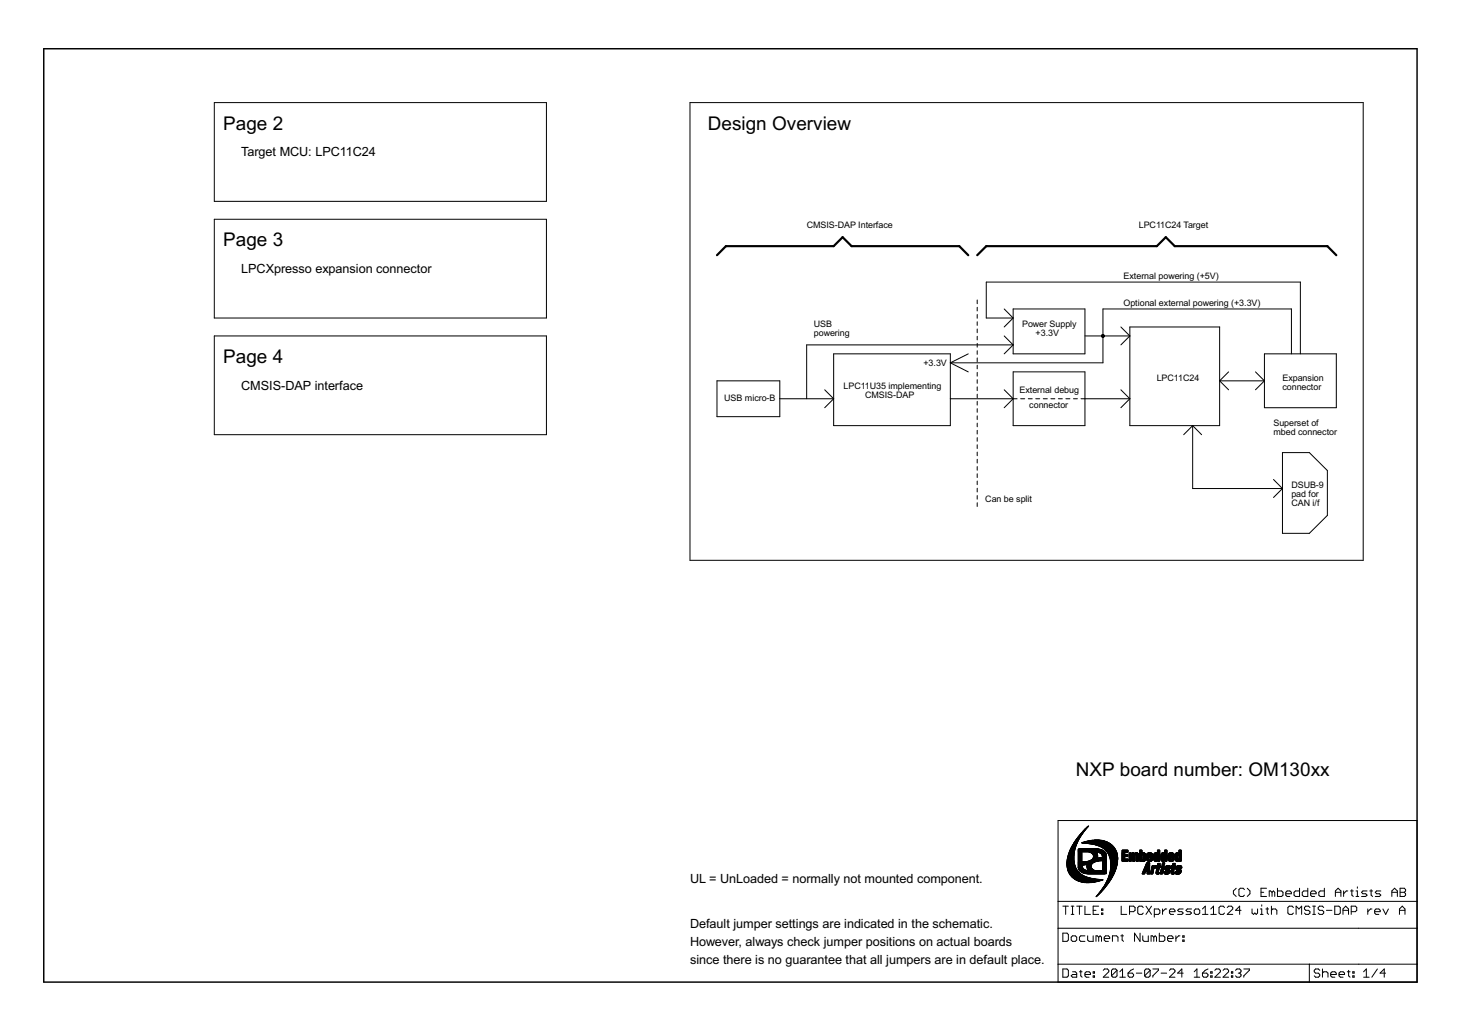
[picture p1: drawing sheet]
<svg xmlns="http://www.w3.org/2000/svg" width="297mm" height="210mm" viewBox="0 0 297 210" stroke-linecap="round" stroke-linejoin="round" font-family="sans-serif">
<defs><g id="words">
<g font-size="4.3">
<text x="45.4" y="26.3">Page 2</text>
<text x="143.8" y="26.3">Design Overview</text>
<text x="45.4" y="50">Page 3</text>
<text x="45.4" y="73.7">Page 4</text>
<text x="218.6" y="157.6">NXP board number: OM130xx</text>
</g>
<g font-size="2.9">
<text x="49" y="31.8">Target MCU: LPC11C24</text>
<text x="49" y="55.5">LPCXpresso expansion connector</text>
<text x="49" y="79.2">CMSIS-DAP interface</text>
<text x="140.2" y="179.5">UL = UnLoaded = normally not mounted component.</text>
<text x="140.2" y="188.6">Default jumper settings are indicated in the schematic.</text>
<text x="140.2" y="192.3">However, always check jumper positions on actual boards</text>
<text x="140.2" y="195.9">since there is no guarantee that all jumpers are in default place.</text>
</g>
<g font-size="2">
<text x="163.9" y="46.4">CMSIS-DAP Interface</text>
<text x="231.4" y="46.4">LPC11C24 Target</text>
<text x="228.3" y="56.8">External powering (+5V)</text>
<text x="228.3" y="62.2">Optional external powering (+3.3V)</text>
<text x="165.4" y="68.3">powering</text>
<text x="165.4" y="66.4">USB</text>
<text x="207.7" y="66.4">Power Supply</text>
<text x="210.4" y="68.3">+3.3V</text>
<text x="187.6" y="74.3">+3.3V</text>
<text x="235" y="77.4">LPC11C24</text>
<text x="260.6" y="77.4">Expansion</text>
<text x="147.1" y="81.4">USB micro-B</text>
<text x="171.4" y="79">LPC11U35 implementing</text>
<text x="175.8" y="80.8">CMSIS-DAP</text>
<text x="207.1" y="79.9">External debug</text>
<text x="209.1" y="82.8">connector</text>
<text x="260.6" y="79.2">connector</text>
<text x="258.7" y="86.5">Superset of</text>
<text x="258.7" y="88.3">mbed connector</text>
<text x="200.2" y="102">Can be split</text>
<text x="262.4" y="99.3">DSUB-9</text>
<text x="262.4" y="101.1">pad for</text>
<text x="262.4" y="102.9">CAN i/f</text>
</g>
</g></defs>
<g fill="#000" stroke="#000" stroke-width=".2">
<path d="M43.5 20.8v20.1zM43.5 20.8h67.5zM111 20.8v20.1zM140.2 20.8v93.1zM140.2 20.8h136.8zM277 20.8v93.1zM43.5 44.6v20zM43.5 40.9h67.5zM43.5 44.6h67.5zM111 44.6v20zM200.4 57.3h63.8zM200.4 57.3v7.3z"/>
<path d="M264.2 57.3v14.6zM43.5 68.3v20zM43.5 64.6h67.5zM43.5 68.3h67.5zM111 68.3v20zM145.7 77.4h12.7zM145.7 77.4v7.3zM158.4 77.4v3.6zM163.9 70.1h41.9zM163.9 70.1v10.9zM169.4 71.9v9.1zM169.4 71.9h23.7z"/>
<path d="M193.1 73.7l3.6-1.8zM193.1 73.7l3.6 1.9zM198.5 61v.7zM198.5 62.4v.8zM198.5 63.9v.8zM198.5 65.4v.7zM198.5 66.8v.8zM198.5 68.3v.8zM198.5 69.8v.7zM198.5 71.3v.7zM198.5 72.7v.8zM198.5 74.2v.8z"/>
<path d="M198.5 75.7v.7zM198.5 77.2v.7zM198.5 78.6v.8zM200.4 64.6h5.4zM204 62.8l1.8 1.8zM205.8 64.6l-1.8 1.8zM205.8 62.8h14.6zM205.8 62.8v7.3zM205.8 70.1v1.8zM205.8 71.9h14.6zM204 68.3l1.8 1.8zM205.8 70.1l-1.8 1.8z"/>
<path d="M205.8 75.6v5.4zM205.8 75.6h14.6zM220.4 68.3h9.2zM220.4 62.8v9.1zM220.4 75.6v5.4zM193.1 73.7h31zM224.1 62.8h38.3zM224.1 62.8v10.9zM229.6 66.4h18.2zM229.6 66.4v1.9zM229.6 68.3v12.7zM227.7 66.4l1.9 1.9z"/>
<path d="M229.6 68.3l-1.9 1.8zM247.8 77.4h9.1zM247.8 77.4l1.8-1.8zM247.8 77.4l1.8 1.8zM255.1 75.6l1.8 1.8zM256.9 77.4l-1.8 1.8zM256.9 71.9h14.6zM256.9 71.9v10.9zM262.4 62.8v9.1zM43.5 88.3h67.5zM145.7 84.7h12.7zM158.4 81v3.7z"/>
<path d="M167.6 79.2l1.8 1.8zM167.6 82.8l1.8-1.8zM169.4 81v5.5zM169.4 86.5h23.7zM158.4 81h11zM193.1 81v5.5zM193.1 71.9v9.1zM198.5 80.1v.7zM198.5 81.6v.7zM198.5 83v.8zM198.5 84.5v.8zM198.5 86v.7z"/>
<path d="M198.5 87.4v.8zM198.5 88.9v.8zM198.5 90.4v.7zM198.5 91.9v.7zM198.5 93.3v.8zM198.5 94.8v.7zM198.5 96.3v.7zM198.5 97.7v.8zM198.5 99.2v.8zM205.8 81v5.5zM204 79.2l1.8 1.8zM205.8 81l-1.8 1.8z"/>
<path d="M193.1 81h12.7zM205.8 86.5h14.6zM205.8 81h.9zM207.4 81h.8zM208.9 81h.8zM210.4 81h.8zM212 81h.8zM213.5 81h.8zM215 81h.8zM216.6 81h.8zM218.1 81h.8zM219.6 81h.8z"/>
<path d="M220.4 81h9.2zM220.4 81v5.5zM229.6 81v5.5zM229.6 86.5h18.2zM227.7 79.2l1.9 1.8zM229.6 81l-1.9 1.8zM242.3 86.5v12.8zM242.3 86.5l-1.8 1.8zM242.3 86.5l1.8 1.8zM247.8 66.4v20.1zM256.9 82.8h14.6zM260.6 92v7.3z"/>
<path d="M260.6 99.3v9.1zM242.3 99.3h18.3zM258.7 97.4l1.9 1.9zM260.6 99.3l-1.9 1.8zM260.6 92h5.4zM266 92l3.7 3.6zM271.5 71.9v10.9zM140.2 113.9h136.8zM198.5 100.7v.7zM198.5 102.2v.7zM260.6 108.4h5.4zM266 108.4l3.7-3.7z"/>
<path d="M269.7 95.6v9.1zM215 166.7h72.9zM287.9 166.7v16.5zM215 199.6h51zM215 195.9v3.7zM215 195.9h51zM215 188.6v7.3zM215 183.2v5.4zM215 183.2h72.9zM215 166.7v16.5zM215.9 196.9v1.7zM215.9 198.6h.9z"/>
<path d="M215.9 184.1h1.2zM215.9 189.6v1.7zM215.9 191.3h.9zM216.5 184.1v1.7zM216.8 198.6l.3-.3zM215.9 196.9h.9zM216.8 191.3l.3-.3zM215.9 189.6h.9zM217.1 197.2v1.1zM216.8 196.9l.3 .3zM217.1 189.9v1.1zM216.8 189.6l.3 .3z"/>
<path d="M217.6 198.3l.3-.3zM217.6 185.8h.6zM217.6 184.1h.6zM217.6 190.4v.6zM217.6 191l.3 .3zM217.9 197.5h.6zM217.6 198.3l.3 .3zM217.9 198h.9zM217.9 184.1v1.7zM217.9 191.3h.6zM217.9 190.2l-.3 .2zM218.5 197.5l.3 .2z"/>
<path d="M218.5 191.3l.3-.3zM217.9 190.2h.6zM218.8 197.7v.9zM217.9 198.6h.9zM218.8 184.1h1.1zM218.8 190.4v.6zM218.5 190.2l.3 .2zM219.3 197.5h.6zM219.3 184.1v1.7zM219.3 190.4v.6zM219.3 191l.3 .3zM219.6 197.2v1.1z"/>
<path d="M219.6 198.3l.3 .3zM219.6 190.2l-.3 .2zM219.6 191.3h.8zM220.4 197.7v.6zM220.4 197.7l.3-.2zM220.4 184.1v1.7zM220.4 185.8h1.2zM219.6 190.2h.8zM220.4 198.3l.3 .3zM220.7 197.5h.6zM221 190.2v.8zM221 191l.3 .3z"/>
<path d="M220.7 198.6h.6zM221.3 197.5l.3 .2zM221.3 191.3h.8zM221.6 197.7v.3zM220.4 198h1.2zM222.1 197.5h.3zM222.1 197.5v.2zM222.1 198.3h.3zM222.1 198.3v.3zM222.1 184.1v1.7zM222.1 185.8h1.1zM222.1 185h.6z"/>
<path d="M222.1 190.2v1.1zM222.4 197.5v.2zM222.1 197.7h.3zM222.4 198.3v.3zM222.1 198.6h.3zM222.7 190.2v1.1zM222.7 190.2h.2zM222.9 190.2l.3 .2zM222.1 184.1h1.1zM223.2 190.4v.9zM223.2 190.4l.3-.2zM223.5 190.2l.3 .2z"/>
<path d="M223.8 184.7h.3zM223.8 184.7v.3zM223.8 185.5h.3zM223.8 185.5v.3zM223.8 190.4v.9zM224.1 184.7v.3zM223.8 185h.3zM224.1 185.5v.3zM223.8 185.8h.3zM224.2 198.6l1.1-1.1zM224.3 190.4v.6zM224.3 190.4l.3-.2z"/>
<path d="M224.4 196.9l-.2 .3zM224.3 191l.3 .3zM224.6 190.2h.6zM224.4 196.9h.6zM224.6 191.3h.6zM225.2 190.2l.3 .2zM224.2 198.6h1.1zM225.3 197.2v.3zM225 196.9l.3 .3zM225.5 190.4v.3zM224.3 190.7h1.2zM225.8 197.2v1.1z"/>
<path d="M225.8 197.2l.3-.3zM225.8 198.3l1.1-1.1zM226 190.2v1.1zM226 190.2h.9zM226.1 196.9h.6zM225.8 198.3l.3 .3zM226.7 196.9l.2 .3zM226.1 198.6h.6zM226.9 190.2l.2 .2zM226.9 197.2v1.1zM226.9 198.3l-.2 .3zM227.1 190.4v.9z"/>
<path d="M228.1 196.9l-.6 .6zM227.5 198.6h1.1zM227.7 190.2h.6zM227.8 184.1v1.7zM227.8 185.8h1.1zM228 189.9v1.1zM228 191l.3 .3zM228.1 196.9v1.7zM229.2 197.7v.6zM229.2 198.3l.3 .3zM229.5 198.6h.5zM229.5 184.1v1.7z"/>
<path d="M229.5 184.1h.8zM229.7 197.2l-.5 .5zM230 198.6l.3-.3zM229.2 197.7h.8zM229.7 197.2l.6-.3zM230.3 198v.3zM230 197.7l.3 .3zM230.3 184.1l.3 .3zM229.5 185.3h.8zM230.5 189.6v1.7zM230.5 189.6l1.1 1.7zM230.6 184.4v.6z"/>
<path d="M230.3 185.3l.3-.3zM230.9 197.7h1.1zM231.2 184.4v1.1zM231.2 185.5l.2 .3zM231.4 184.1l-.2 .3zM231.4 185.8h.6zM231.6 189.6v1.7zM231.4 184.1h.6zM232 185.8l.3-.3zM232.2 190.2v.8zM232.2 191l.3 .3zM232 184.1l.3 .3z"/>
<path d="M232.5 191.3h.8zM232.6 197.2v1.1zM232.8 196.9l-.2 .3zM232.6 198.3l1.1-1.1zM232.8 196.9h.6zM232.6 198.3l.2 .3zM232.8 184.1l1.2 1.7zM233.3 190.2v1.1zM233.4 196.9l.3 .3zM232.8 198.6h.6zM233.7 197.2v1.1zM233.4 198.6l.3-.3z"/>
<path d="M233.9 190.2v1.1zM233.9 190.2h.2zM234 184.1l-1.2 1.7zM234.1 190.2l.3 .2zM234.2 196.9h1.2zM234.2 198.3v.3zM234.4 190.4v.9zM234.4 190.4l.3-.2zM234.5 184.7v1.7zM234.5 184.7h.9zM234.7 190.2l.3 .2zM235 190.4v.9z"/>
<path d="M235.4 196.9v.3zM235.4 197.2l-1.2 1.1zM235.4 184.7l.2 .3zM234.5 185.8h.9zM235.5 189.6v1.7zM235.5 191.3h.9zM235.6 185v.5zM235.4 185.8l.2-.3zM235.9 197.7h1.1zM236.2 184.7v1.1zM236.2 185.3l.5-.6zM236.4 191.3l.3-.3z"/>
<path d="M235.5 190.2h.9zM236.7 190.4v.6zM236.4 190.2l.3 .2zM236.7 184.7h.3zM237.2 190.4v.6zM237.2 190.4l.3-.2zM237.2 191l.3 .3zM237.5 190.2h.6zM237.6 198.6l1.1-1.1zM237.6 185v.5zM237.6 185l.3-.3zM237.9 196.9l-.3 .3z"/>
<path d="M237.6 185.5l.3 .3zM237.9 184.7h.5zM237.5 191.3h.6zM238.1 190.2l.2 .2zM238.3 190.4v.3zM237.2 190.7h1.1zM237.9 196.9h.5zM237.9 185.8h.5zM238.4 184.7l.3 .3zM237.6 198.6h1.1zM238.7 197.2v.3zM238.4 196.9l.3 .3z"/>
<path d="M238.7 185v.3zM237.6 185.3h1.1zM238.9 190.2v1.1zM238.9 190.7l.6-.5zM239.3 197.7h1.1zM239.3 185.8h.8zM239.3 185l.3-.3zM239.5 190.2h.2zM239.3 185l.3 .3zM239.6 184.7h.8zM240.1 196.9v1.7zM240.1 196.9l-.8 .8z"/>
<path d="M240.1 185.8l.3-.3zM239.6 185.3h.5zM240.3 190.2h.3zM240.3 190.2v.2zM240.3 191h.3zM240.3 191v.3zM240.1 185.3l.3 .2zM240.6 190.2v.2zM240.3 190.4h.3zM240.6 191v.3zM240.3 191.3h.3zM241 185.8h.8z"/>
<path d="M241 185l.2-.3zM241 185l.2 .3zM241.2 184.7h.9zM241.8 185.8l.3-.3zM241.2 185.3h.6zM241.8 185.3l.3 .2zM243.2 196.9l-.6 .6zM242.6 198.6h1.2zM242.6 185v.5zM242.6 185.5l.3 .3zM242.9 185.8h.6zM242.9 184.7l-.3 .3z"/>
<path d="M243.2 196.9v1.7zM243.5 185.8l.3-.3zM242.9 184.7h.6zM243.8 185v.5zM243.5 184.7l.3 .3zM244.3 197.7v.6zM244.3 198.3l.3 .3zM244.3 184.7l.6-.6zM244.3 185.8h1.1zM244.6 198.6h.6zM244.9 197.2l-.6 .5zM244.9 184.1v1.7z"/>
<path d="M245.2 198.6l.2-.3zM244.3 197.7h.9zM244.9 197.2l.5-.3zM245.4 198v.3zM245.2 197.7l.2 .3zM246 197.5h.3zM246 197.5v.2zM246 198.3h.3zM246 198.3v.3zM246.5 184.1l-.5 .6zM246 185.8h1.1zM246.3 197.5v.2z"/>
<path d="M246 197.7h.3zM246.3 198.3v.3zM246 198.6h.3zM246.5 184.1v1.7zM246.8 198.6l1.1-1.1zM247.1 196.9l-.3 .3zM247.1 196.9h.6zM247.7 184.4v1.1zM247.7 185.5l.2 .3zM246.8 198.6h1.1zM247.9 197.2v.3zM247.7 196.9l.2 .3z"/>
<path d="M247.9 184.1l-.2 .3zM247.9 185.8h.6zM248.5 198.6l1.1-1.1zM247.9 184.1h.6zM248.5 185.8l.3-.3zM248.5 197.2l.3-.3zM248.5 184.1l.3 .3zM248.8 196.9h.5zM249.3 185.8l1.2-1.1zM248.5 198.6h1.1zM249.6 197.2v.3zM249.3 196.9l.3 .3z"/>
<path d="M249.3 184.4l.3-.3zM250.2 197.5h.3zM250.2 197.5v.2zM250.2 198.3h.3zM250.2 198.3v.3zM249.6 184.1h.6zM250.5 197.5v.2zM250.2 197.7h.3zM250.5 198.3v.3zM250.2 198.6h.3zM249.3 185.8h1.2zM250.5 184.4v.3z"/>
<path d="M250.2 184.1l.3 .3zM250.6 181v.6zM250.6 181l.6-.5zM251 197.2l.3-.3zM251 185h1.2zM250.6 181.6l.6 .6zM251.3 196.9h.6zM251 198.3l.3 .3zM251.7 180.8v1.1zM251.7 181.9l.3 .3zM251.9 196.9l.2 .3zM251.6 197.7h.3z"/>
<path d="M251.9 197.7l.2 .3zM251.3 198.6h.6zM251.9 184.1v1.7zM251.9 184.1l-.9 .9zM252 180.5l-.3 .3zM252 182.2h.6zM252.1 197.2v.3zM251.9 197.7l.2-.2zM252.1 198v.3zM252.1 198.3l-.2 .3zM252 180.5h.6zM252.8 181.9l-.2 .3z"/>
<path d="M252.7 196.9h1.1zM252.7 198.3v.3zM252.6 180.5l.2 .3zM253.4 182.2l.6-.6zM253.8 196.9v.3zM252.7 198.3l1.1-1.1zM254 181v.6zM253.4 180.5l.6 .5zM254.4 184.7v.8zM254.4 185.5l.3 .3zM254.7 185.8l.3-.3zM255 185.5l.2 .3z"/>
<path d="M255.2 185.8l.3-.3zM255.5 184.7v.8zM256.1 184.7h.2zM256.1 185.8h.5zM256.2 180.5v1.7zM256.2 182.2h1.1zM256.2 181.3h.6zM256.3 184.7v1.1zM256.3 183.9v.2zM257.2 184.7h.5zM256.2 180.5h1.1zM257.5 184.4v1.1z"/>
<path d="M257.5 185.5l.2 .3zM257.9 181v1.2zM257.9 181h.2zM258.1 181l.3 .3zM258.3 184.1v1.7zM258.3 185l.3-.3zM258.4 181.3v.9zM258.4 181.3l.3-.3zM258.6 184.7h.5zM258.7 181l.3 .3zM259 181.3v.9zM259.1 184.7l.3 .3z"/>
<path d="M259.4 185v.8zM259.5 180.5v1.7zM259.5 182.2h.9zM260.4 182.2l.3-.3zM259.5 181h.9zM260.7 181.3v.6zM260.4 181l.3 .3zM261.2 181.3v.6zM261.5 181l-.3 .3zM261.2 181.9l.3 .3zM261.5 181h.6zM261.7 184.4v1.1z"/>
<path d="M261.7 185.5l.2 .3zM261.7 184.4l.2-.3zM261.9 185.8h.6zM261.5 182.2h.6zM262.1 181l.3 .3zM262.4 181.3v.3zM261.2 181.6h1.2zM261.9 184.1h.6zM262.8 185.5l-.3 .3zM262.5 184.1l.3 .3zM262.9 181.3v.6zM262.9 181.3l.3-.3z"/>
<path d="M262.9 181.9l.3 .3zM263.2 181h.8zM263.3 184.1v1.7zM263.3 184.1l.6 .6zM264.5 184.1l-.6 .6zM264 180.5v1.7zM263.2 182.2h.8zM264.5 184.1v1.7zM264.6 181.3v.6zM264.6 181.3l.3-.3zM264.6 181.9l.3 .3zM264.9 181h.8z"/>
<path d="M265 184.4v.3zM265 184.7l.3 .3zM265.3 184.1l-.3 .3zM265.3 185h.6zM265 185.5l.3 .3zM265.7 180.5v1.7zM264.9 182.2h.8zM265.3 184.1h.6zM265.9 185l.2 .3zM265.3 185.8h.6zM266 195.9v3.7zM266 195.9h10.1z"/>
<path d="M266 199.6h21.9zM265.9 184.1l.2 .3zM266.1 185.3v.2zM265.9 185.8l.2-.3zM266.3 181.3v.6zM266.3 181.3l.3-.3zM266.3 181.9l.3 .3zM266.6 181h.5zM266.7 185.8h.6zM266.7 184.1h.6zM267 184.1v1.7zM267 197.2v.3z"/>
<path d="M267 197.5l.3 .2zM266.6 182.2h.5zM267.1 181l.3 .3zM267.3 196.9l-.3 .3zM267.3 197.7h.5zM267 198.3l.3 .3zM267.4 181.3v.3zM266.3 181.6h1.1zM267.8 184.4v.3zM267.8 184.7l.3 .3zM267.3 196.9h.5zM267.8 197.7l.3 .3z"/>
<path d="M267.3 198.6h.5zM267.9 181.3v.6zM267.9 181.3l.3-.3zM267.8 184.4l.3-.3zM268.1 185h.6zM267.8 185.5l.3 .3zM267.8 196.9l.3 .3zM268.1 198v.3zM267.8 198.6l.3-.3zM267.9 181.9l.3 .3zM268.2 181h.9zM268.1 184.1h.6z"/>
<path d="M268.7 185l.2 .3zM268.1 185.8h.6zM268.7 196.9v1.7zM268.7 197.7l.3-.2zM268.7 184.1l.2 .3zM268.9 185.3v.2zM268.9 185.5l-.2 .3zM269 197.5h.5zM269.1 180.5v1.7zM268.2 182.2h.9zM269.5 185h1.1zM269.5 197.5l.3 .2z"/>
<path d="M269.8 197.7v.9zM270.4 197.7v.6zM270.4 197.7l.3-.2zM270.4 198.3l.3 .3zM270.7 197.5h.5zM271.2 184.1v1.7zM271.2 185.8h.8zM270.7 198.6h.5zM271.2 197.5l.3 .2zM271.3 181v1.2zM271.3 181l.6-.5zM271.3 181.3h1.1z"/>
<path d="M271.5 197.7v.3zM270.4 198h1.1zM271.9 180.5l.5 .5zM272 185.8l.3-.3zM271.2 184.1h.8zM272.1 197.7v.6zM272.1 197.7l.2-.2zM272.3 184.4v1.1zM272 184.1l.3 .3zM272.1 198.3l.2 .3zM272.3 197.5h.6zM272.4 181v1.2z"/>
<path d="M272.9 184.7v1.1zM273.4 184.1l-.5 .6zM272.9 185h1.1zM272.3 198.6h.6zM272.9 197.5l.3 .2zM273 181v1.2zM273.5 181l-.5 .6zM273.2 197.7v.3zM272.1 198h1.1zM273.4 184.1l.6 .6zM273.5 181h.3zM273.7 197.5h.6z"/>
<path d="M274 184.7v1.1zM274 197.2v1.1zM274 198.3l.3 .3zM274.4 181h.6zM274.5 184.1v1.7zM274.5 184.1h.9zM274.7 180.8v1.1zM274.7 181.9l.3 .3zM274.8 197.5h.3zM274.8 197.5v.2zM274.8 198.3h.3zM274.8 198.3v.3z"/>
<path d="M275.1 197.5v.2zM274.8 197.7h.3zM275.1 198.3v.3zM274.8 198.6h.3zM275.4 184.1l.3 .3zM274.5 185.3h.9zM275.5 181h.3zM275.5 182.2h.6zM275.7 184.4v.6zM275.7 185l-.3 .3zM275.8 181v1.2zM275.8 180.2v.3z"/>
<path d="M215 188.6h61.1zM276.1 195.9h11.8zM276.6 182.2h.9zM276.6 181.3l.3-.3zM276.6 181.3l.3 .3zM276.9 181h.8zM277.6 196.9l-.5 .6zM277.1 198.6h1.1zM277.5 182.2l.2-.3zM276.9 181.6h.6zM277.6 196.9v1.7zM277.5 181.6l.2 .3z"/>
<path d="M277.9 184.7v1.1zM277.9 185.3l.5-.6zM278.3 181h.6zM278.4 184.7h.3zM278.6 180.8v1.1zM278.6 181.9l.3 .3zM279.8 196.9l-1.1 1.7zM279.3 185v.5zM279.3 185l.3-.3zM279.4 182.2h.9zM279.4 181.3l.3-.3zM279.3 185.5l.3 .3z"/>
<path d="M279.6 184.7h.5zM279.4 181.3l.3 .3zM279.7 181h.8zM279.6 185.8h.5zM280.1 184.7l.3 .3zM280.5 181.9l-.2 .3zM279.7 181.6h.6zM280.4 197.7h1.1zM280.4 185v.3zM279.3 185.3h1.1zM280.3 181.6l.2 .3zM281 184.7l.5 1.1z"/>
<path d="M281.2 196.9v1.7zM280.4 197.7l.8-.8zM282.1 184.7l-.6 1.1zM282.8 181v1.2zM282.8 181l.5-.5zM282.8 181.3h1.1zM283.3 180.5l.6 .5zM283.9 181v1.2zM284.3 184.7v1.1zM284.3 184.7l.6-.6zM284.3 185h1.2zM284.5 180.5v1.7z"/>
<path d="M284.5 180.5h.8zM284.5 181.3h.8zM284.9 184.1l.6 .6zM285.3 180.5l.3 .3zM285.3 181.3l.3 .3zM284.5 182.2h.8zM285.5 184.7v1.1zM285.6 180.8v.2zM285.6 181l-.3 .3zM285.6 181.6v.3zM285.6 181.9l-.3 .3zM276.1 188.6h11.8z"/>
<path d="M287.9 188.6v7.3zM287.9 195.9v3.7zM287.9 183.2v5.4z"/>
<path d="M223.9 68a.31 .31 0 0 1 .5 .1 .31 .31 0 0 1-.3 .5 .31 .31 0 0 1-.3-.3h.1a.21 .21 0 0 1 .3-.2 .21 .21 0 0 1 0 .3 .21 .21 0 0 1-.3 0l-.1-.1z" fill-rule="evenodd"/>
</g>
<path d="M147.5 50h21.9zM147.5 50l-1.8 1.9zM169.4 50l1.8-1.8zM171.2 48.2l1.8 1.8zM173 50h21.9zM194.9 50l1.8 1.9zM198.5 51.9l1.9-1.9zM200.4 50h34.6zM235 50l1.9-1.8zM236.9 48.2l1.8 1.8zM238.7 50h31zM269.7 50l1.8 1.9z" fill="#000" stroke="#000" stroke-width=".44"/>
<path d="M8.9 9.9v189.7zM8.9 9.9h279zM287.9 9.9v189.7zM8.9 199.6h279z" fill="#000" stroke="#000" stroke-width=".3"/>
<g fill="#000" stroke="#000" stroke-width=".2">
<path d="M216.8 175.9h1.6zM216.8 175.8l1.6 .1zM216.8 175.8h1.6zM216.8 175.7l1.6 .1zM216.8 175.7h1.5zM216.8 175.6l1.5 .1zM216.8 175.6h1.5zM216.8 175.5l1.5 .1zM216.8 175.5h1.5zM216.8 175.4l1.5 .1zM216.8 175.4h1.4zM216.8 175.3l1.4 .1z"/>
<path d="M216.8 175.3h1.4zM216.8 175.2l1.4 .1zM216.8 176.1l1.7 .1zM216.8 176.1h1.7zM216.8 175.2h1.4zM216.8 175.1l1.4 .1zM216.8 175.1h1.4zM216.8 175l1.4 .1zM216.8 175h1.4zM216.8 176.2h1.7zM216.8 176l1.7 .1zM216.8 176h1.7z"/>
<path d="M216.8 175.9l1.6 .1zM216.8 174.9l1.4 .1zM216.8 174.9h1.4zM216.8 174.8l1.4 .1zM216.8 176.2l1.7 .1zM216.8 174.8h1.4zM216.8 174.7l1.4 .1zM216.8 174.7h1.4zM216.8 174.6l1.4 .1zM216.8 174.6h1.4zM216.9 176.4h1.7zM216.9 176.3l1.7 .1z"/>
<path d="M216.9 176.3h1.6zM216.9 176.6h1.8zM216.9 176.5l1.8 .1zM216.9 176.5h1.8zM216.9 174.5l1.3 .1zM216.9 174.5h1.3zM216.9 174.4l1.3 .1zM216.9 174.4h1.3zM216.9 176.4l1.7 .1zM216.9 176.7h1.9zM216.9 176.6l1.8 .1zM216.9 174.3l1.3 .1z"/>
<path d="M216.9 174.3h1.3zM216.9 174.2l1.3 .1zM216.9 174.2h1.3zM217 176.8l1.9 .1zM217 176.8h1.8zM217 176.7l1.8 .1zM217 176.7h1.8zM217 174.2h1.2zM217 174.1l1.2 .1zM217 174.1h1.2zM217 176.9h1.9zM217 174l1.2 .1z"/>
<path d="M217 174h1.2zM217 173.9l1.2 .1zM217 173.9h1.2zM217 177h2zM217 176.9l1.9 .1zM217 173.8l1.2 .1zM217 173.8h1.2zM217 177.1h2zM217 177l2 .1zM217.1 173.7l1.1 .1zM217.1 173.7h1.1zM217.1 177.1h2z"/>
<path d="M217.1 173.6l1.1 .1zM217.1 173.6h1.1zM217.1 173.5l1.1 .1zM217.1 177.2h2zM217.1 177.1l2 .1zM217.1 177.2l2.1 .1zM217.1 173.5h1.1zM217.1 173.4l1.1 .1zM217.1 177.2h2.1zM217.2 177.3l2.1 .1zM217.2 177.3h2zM217.2 173.4h1z"/>
<path d="M217.2 173.3l1 .1zM217.2 177.4h2.2zM217.2 177.4h2.1zM217.2 173.3h1.1zM217.2 173.2l1.1 .1zM217.2 173.2h1.1zM217.2 177.4l2.2 .1zM217.3 173.2h1zM217.3 173.1l1 .1zM217.3 173.1h1zM217.3 177.5h2.2zM217.3 173.1h.9z"/>
<path d="M217.3 173l1 .1zM217.3 177.6h2.3zM217.3 177.5l2.3 .1zM217.3 173h1zM217.3 172.9l1 .1zM217.4 177.6l2.2 .1zM217.4 172.9h.9zM217.4 172.8l.9 .1zM217.4 177.7h2.4zM217.4 177.7h2.3zM217.4 172.8h.9zM217.4 177.7l2.4 .1z"/>
<path d="M217.4 172.7l1 .1zM217.4 177.8h2.5zM217.4 172.7h1zM217.4 172.6l1 .1zM217.4 172.6h1zM217.5 177.8h2.4zM217.5 177.8l2.5 .1zM217.5 172.6h.9zM217.5 172.5l.9 .1zM217.5 172.5h.9zM217.5 172.4l.9 .1zM217.6 177.9h2.4z"/>
<path d="M217.6 177.9h2.5zM217.6 172.4h.9zM217.6 177.9l2.6 .1zM217.6 172.3l.9 .1zM217.6 172.3h.9zM217.6 178l2.7 .1zM217.6 178h2.7zM217.6 172.2l.9 .1zM217.7 178.1h2.7zM217.7 172.2h.8zM217.7 172.1l.8 .1zM217.7 178.1h2.8z"/>
<path d="M217.7 172.1h.8zM217.8 178.1l2.8 .1zM217.8 172l.8 .1zM217.8 172h.8zM217.8 178.2h2.9zM217.8 172h.7zM217.8 171.9l.8 .1zM217.8 178.2h3zM217.8 171.9h.8zM217.9 178.2l3 .1zM217.9 171.9h.7zM217.9 171.8l.7 .1z"/>
<path d="M217.9 178.3h3.1zM217.9 171.8h.7zM217.9 171.7l.7 .1zM217.9 178.3l3.2 .1zM217.9 171.7h.8zM218 171.6l.7 .1zM218 178.4h3.3zM218 171.6h.7zM218.1 178.4h3.3zM218.1 171.5l.6 .1zM218.1 171.5h.6zM218.1 178.4l3.5 .1z"/>
<path d="M218.1 171.4l.7 .1zM218.1 171.4h.7zM218.1 178.5h3.7zM218.1 171.3l.7 .1zM218.1 171.3h.7zM218.2 178.5h3.8zM218.2 171.3h.7zM218.2 178.5l4 .1zM218.2 171.2l.7 .1zM218.2 171.2h.7zM218.3 178.6h4.1zM218.3 171.1l.6 .1z"/>
<path d="M218.3 171.1h.6zM218.3 178.6h4.4zM218.3 171l.6 .1zM218.4 178.6l4.5 .1zM218.4 171l.6 .1zM218.4 171h.6zM218.4 170.9l.6 .1zM218.4 178.7h4.9zM218.4 170.9h.6zM218.5 170.8l.5 .1zM218.5 178.7l5.3 .1zM218.5 170.8h.6z"/>
<path d="M218.5 178.8h5.6zM218.5 170.7l.6 .1zM218.6 170.7h.5zM218.6 170.6l.5 .1zM218.6 178.8h5.4zM218.7 170.6h.5zM218.7 170.5l.5 .1zM218.7 170.5h.5zM218.7 178.8l5.3 .1zM218.8 178.9h5.1zM218.8 170.4l.4 .1zM218.8 170.4h.5z"/>
<path d="M218.9 178.9h4.8zM218.9 170.3l.4 .1zM218.9 170.3h.5zM218.9 170.2l.5 .1zM218.9 178.9l4.7 .1zM219 170.2h.4zM219 179h4.5zM219 170.1h.5zM219 170.1l.4 .1zM219.1 176.3l.9 .1zM219.1 176.3h.9zM219.1 176.3h.8z"/>
<path d="M219.1 176.2l.8 .1zM219.1 176.2h.8zM219.1 176.1l.8 .1zM219.1 176.1h.8zM219.1 175.8h.8zM219.1 175.6l2.7 .1zM219.1 175.6h2.7zM219.1 175.4h2.9zM219.1 175.3l3 .1zM219.1 175.2h3.3zM219.1 173l5.3 .1zM219.1 173h5.3z"/>
<path d="M219.1 172.8l5.1 .1zM219.1 172.8h5zM219.1 172.7h4.8zM219.1 176l.8 .1zM219.1 176h.8zM219.1 175.9l.8 .1zM219.1 175.9h.8zM219.1 175.8l.8 .1zM219.1 175.8h.9zM219.1 175.7l1.2 .1zM219.1 175.7h1.5zM219.1 175.6l1.7 .1z"/>
<path d="M219.1 175.5l2.7 .1zM219.1 175.5h2.8zM219.1 175.4l2.9 .1zM219.1 175.3h3zM219.1 175.2l3.1 .1zM219.1 175.1l3.3 .1zM219.1 175.1l.7 .1zM219.1 175.1h.7zM219.1 175l.7 .1zM219.1 175h.7zM219.1 174.9l.7 .1zM219.1 174.9h.7z"/>
<path d="M219.1 174.8l.7 .1zM219.1 174.8h.7zM219.1 174.7l.7 .1zM219.1 174.7h.7zM219.1 174.6l.7 .1zM219.1 174.6h.7zM219.1 174.5l.7 .1zM219.1 174.5h.7zM219.1 174.4l.7 .1zM219.1 174.4h.7zM219.1 174.3l.7 .1zM219.1 174.3h.7z"/>
<path d="M219.1 174.2l.7 .1zM219.1 174.2h.7zM219.1 174.1l.7 .1zM219.1 174.1h.7zM219.1 174l.7 .1zM219.1 174h.7zM219.1 173.9l.7 .1zM219.1 173.9h.7zM219.1 173.8l.7 .1zM219.1 173.8h.7zM219.1 173.7l.7 .1zM219.1 173.7h.7z"/>
<path d="M219.1 173.6l.7 .1zM219.1 173.6h.7zM219.1 173.5l.7 .1zM219.1 173.5h.7zM219.1 173.4l.7 .1zM219.1 173.4h.7zM219.1 173.3l.7 .1zM219.1 173.3h.7zM219.1 173.2l.7 .1zM219.1 173.2h.7zM219.1 173.1l.7 .1zM219.1 173.1h.7z"/>
<path d="M219.1 172.9l5.2 .1zM219.1 172.9h5.1zM219.1 172.7l4.9 .1zM219.1 172.7h4.7zM219.1 172.6l4.6 .1zM219.1 172.6h4.5zM219.1 172.6h4.3zM219.1 172.5l4.2 .1zM219.1 170l.4 .1zM219.1 179h4.2zM219.1 176.4l.9 .1zM219.1 176.4h.9z"/>
<path d="M219.1 176.5h1zM219.1 170h.4zM219.1 176.6h1.1zM219.1 176.5l1 .1zM219.1 169.9l.5 .1zM219.2 170h.3zM219.2 176.6l1.1 .1zM219.2 176.6h1zM219.2 169.9h.4zM219.2 179l4 .1zM219.2 176.7h1.2zM219.2 176.7h1.1z"/>
<path d="M219.2 172.5h3.8zM219.2 169.8l.4 .1zM219.2 176.8h1.4zM219.3 176.7l1.2 .1zM219.3 169.8l.3 .1zM219.3 179.1h3.8zM219.3 176.8l1.4 .1zM219.3 169.8h.4zM219.3 169.7l.4 .1zM219.3 176.9h1.7zM219.3 176.8l1.5 .1zM219.4 169.7h.3z"/>
<path d="M219.4 176.9l3.8 .1zM219.4 177h5.4zM219.4 169.6l.4 .1zM219.4 179.1l3.5 .1zM219.4 169.6h.4zM219.5 169.6h.3zM219.5 169.5l.3 .1zM219.5 177l5.3 .1zM219.5 172.4l3.2 .1zM219.5 169.5h.4zM219.5 179.2h3.2zM219.5 177.1h5.3z"/>
<path d="M219.5 169.4l.4 .1zM219.6 177.1h5.2zM219.6 169.4l.3 .1zM219.6 169.4h.3zM219.6 169.3l.3 .1zM219.6 169.3l.4 .1zM219.7 177.1l5.1 .1zM219.7 179.2h2.8zM219.7 177.2h5.1zM219.7 169.3h.3zM219.7 169.2l.3 .1zM219.7 171.2l5.6 .1z"/>
<path d="M219.8 177.2h5zM219.8 169.2h.2zM219.8 169.2h.3zM219.8 179.2l2.5 .1zM219.8 177.2l5 .1zM219.8 171.3h5.5zM219.8 171.2h5.4zM219.8 169.1l.3 .1zM219.9 173.1h4.6zM219.9 169.1h.2zM219.9 169.1h.3zM219.9 169l.3 .1z"/>
<path d="M219.9 177.3h4.9zM219.9 171.2h5.2zM219.9 169h.3zM220 177.3l4.8 .1zM220 168.9l.2 .1zM220 168.9l.3 .1zM220 179.3h2.1zM220 168.9h.3zM220.1 177.4h4.7zM220.1 171.1l4.9 .1zM220.1 168.8l.2 .1zM220.1 168.8h.3z"/>
<path d="M220.2 168.8h.2zM220.2 177.4h4.6zM220.2 171.1h4.8zM220.2 168.7l.2 .1zM220.2 168.7h.3zM220.3 179.3h1.5zM220.3 168.6l.2 .1zM220.3 177.4l4.5 .1zM220.3 171l4.6 .1zM220.3 168.6h.2zM220.3 175.1l2.2 .1zM220.3 171.3h5.1z"/>
<path d="M220.3 168.5l.3 .1zM220.4 168.5l.2 .1zM220.4 168.5h.2zM220.5 171l4.3 .1zM220.5 168.4l.2 .1zM220.5 177.5h4.3zM220.5 168.4h.2zM220.6 168.3l.1 .1zM220.6 171h4.1zM220.6 168.3h.2zM220.7 179.3l.6 .1zM220.7 177.5h4z"/>
<path d="M220.7 175.1h1.9zM220.7 168.3h.1zM220.7 168.2l.2 .1zM220.7 171.3l4.7 .1zM220.7 170.9l3.9 .1zM220.7 168.2h.2zM220.8 168.1l.1 .1zM220.8 176l.9 .1zM220.8 176h.9zM220.8 168.1h.1zM220.9 176.3h.8zM220.9 176.2l.8 .1z"/>
<path d="M220.9 176.2h.8zM220.9 176.1l.8 .1zM220.9 176.1h.8zM220.9 175.9l.8 .1zM220.9 175.9h.8zM220.9 175.8l.8 .1zM220.9 175.8h.8zM220.9 175.7l.8 .1zM220.9 168.1h.1zM220.9 176.4l.9 .1zM220.9 168l.1 .1zM220.9 176.4h.9z"/>
<path d="M220.9 176.3l.9 .1zM220.9 175.7h.9zM220.9 175.6l.9 .1zM220.9 175l1.9 .1zM220.9 170.9h3.6zM220.9 168h.1zM220.9 177.5l3.6 .1zM220.9 176.6h1.1zM220.9 176.5l1 .1zM220.9 176.5h1zM221 176.6l1 .1zM221 176.6h1z"/>
<path d="M221 168h.1zM221 176.7h1.1zM221 176.7l1.2 .1zM221 175h1.9zM221 171.4h4.5zM221 170.9h3.4zM221.1 176.8h1.1zM221.1 176.8l1.2 .1zM221.1 176.9h1.5zM221.1 176.8l1.3 .1zM221.2 175h1.9zM221.2 173.1h3.3z"/>
<path d="M221.2 170.8l3.1 .1zM221.3 174.9l2 .1zM221.3 171.4l4.3 .1zM221.4 173.1l1.3 .1zM221.4 174.9h2.4zM221.4 170.8h2.7zM221.5 174.8l3.3 .1zM221.5 173.2h1.3zM221.6 174.8l3.2 .1zM221.6 173.2h1.2zM221.6 171.4l4 .1zM221.6 174.8h3.2z"/>
<path d="M221.7 173.2l1.1 .1zM221.7 170.8h2.2zM221.7 173.3h1.1zM221.7 174.7l3.1 .1zM221.8 174.7l3 .1zM221.8 173.3l1.1 .1zM221.8 174.7h3zM221.8 173.4h1.1zM221.8 171.5h3.9zM221.9 174.6l2.9 .1zM221.9 173.4h1zM221.9 174.6h2.9z"/>
<path d="M221.9 173.4l1 .1zM221.9 170.7l1.8 .1zM222 174.6h2.8zM222 173.5h.9zM222 171.5l3.7 .1zM222 174.5l2.8 .1zM222 173.5l.9 .1zM222 174.5h2.8zM222 173.6h1zM222.1 174.4l2.7 .1zM222.1 173.6l.9 .1zM222.1 174.4h2.7z"/>
<path d="M222.1 174.3l.9 .1zM222.1 173.7h.9zM222.1 174.3h.9zM222.1 174.2l.9 .1zM222.1 173.8h.9zM222.1 173.7l.9 .1zM222.2 174.2h.8zM222.2 174.1l.8 .1zM222.2 174.1h.8zM222.2 174l.8 .1zM222.2 174h.8zM222.2 173.9l.8 .1z"/>
<path d="M222.2 173.9h.8zM222.2 173.8l.8 .1zM222.2 173.8h.8zM222.2 171.6h3.5zM222.3 170.7h1.1zM222.4 171.6h3.4zM222.5 171.6l3.3 .1zM222.6 171.7h3.3zM222.8 171.7h3.1zM222.9 171.7l3.1 .1zM222.9 173.1l1.6 .1zM223 171.8h3z"/>
<path d="M223.1 171.8l2.9 .1zM223.1 173.2h1.5zM223.1 174.3l1.7 .1zM223.2 171.9h2.9zM223.2 173.2h1.4zM223.3 171.9h2.8zM223.3 173.2l1.3 .1zM223.4 171.9l2.7 .1zM223.4 174.3h1.4zM223.5 173.3h1.1zM223.5 172h2.7zM223.5 173.3l1.2 .1z"/>
<path d="M223.5 173.4h1.2zM223.6 172h2.6zM223.6 173.4h1.1zM223.6 172l2.7 .1zM223.6 174.3h1.2zM223.7 173.4l1 .1zM223.7 173.5h1zM223.7 172.1h2.6zM223.8 173.5l.9 .1zM223.8 173.5h.9zM223.8 172.1h2.5zM223.8 173.6h.9z"/>
<path d="M223.8 173.6l1 .1zM223.8 172.1l2.5 .1zM223.9 173.7h.9zM223.9 172.2h2.5zM223.9 173.8h.9zM223.9 173.7l.9 .1zM223.9 174.9h.9zM223.9 174.2l.9 .1zM223.9 174.2h.9zM223.9 174h.9zM223.9 173.9l.9 .1zM223.9 173.9h.9z"/>
<path d="M223.9 173.8l.9 .1zM223.9 172.2l2.5 .1zM224 174.1l.8 .1zM224 174.1h.8zM224 174l.8 .1zM224 174.9l.8 .1zM224 172.3h2.4zM224.1 176.9l.7 .1zM224.1 176.9h.7zM224.1 176.8l.7 .1zM224.1 176.8h.7zM224.1 176.7l.7 .1z"/>
<path d="M224.1 176.7h.7zM224.1 176.6l.7 .1zM224.1 176.6h.7zM224.1 176.5l.7 .1zM224.1 176.5h.7zM224.1 176.4l.7 .1zM224.1 176.4h.7zM224.1 176.3l.7 .1zM224.1 176.3h.7zM224.1 176.2l.7 .1zM224.1 176.2h.7zM224.1 176.1l.7 .1z"/>
<path d="M224.1 176.1h.7zM224.1 176l.7 .1zM224.1 176h.7zM224.1 175.9l.7 .1zM224.1 175.9h.7zM224.1 175.8l.7 .1zM224.1 175.8h.7zM224.1 175.7l.7 .1zM224.1 175.7h.7zM224.1 175.6l.7 .1zM224.1 175.6h.7zM224.1 175.5l.7 .1z"/>
<path d="M224.1 175.5h.7zM224.1 175.4l.7 .1zM224.1 175.4h.7zM224.1 175.3l.7 .1zM224.1 175.3h.7zM224.1 175.2l.7 .1zM224.1 175.2h.7zM224.1 175.1l.7 .1zM224.1 175.1h.7zM224.1 175l.7 .1zM224.1 175h.7zM224.1 172.3h2.3z"/>
<path d="M224.1 172.3l2.4 .1zM224.2 172.4h2.3zM224.3 172.4h2.2zM224.3 172.4l2.2 .1zM224.3 172.5h2.2zM224.4 180h.4zM224.4 172.5l2.2 .1zM224.4 179.9l.4 .1zM224.4 179.9h.5zM224.4 172.6h2.2zM224.5 179.8l.4 .1zM224.5 172.6h2.1z"/>
<path d="M224.5 172.6l2.2 .1zM224.5 179.8h.4zM224.5 179.7l.5 .1zM224.5 179.7h.5zM224.5 172.7h2.2zM224.6 179.6l.4 .1zM224.6 179.6h.5zM224.6 172.7h2.1zM224.6 172.7l2.1 .1zM224.6 179.5h.5zM224.6 172.8h2.1zM224.7 179.5l.4 .1z"/>
<path d="M224.7 179.5h.5zM224.7 179.4l.5 .1zM224.7 172.8h2zM224.7 179.4h.5zM224.7 179.3l.6 .1zM224.7 172.8l2.1 .1zM224.7 179.3h.6zM224.8 172.9h2zM224.8 179.2l.5 .1zM224.8 179.2h.6zM224.8 173h2zM224.8 172.9l2 .1z"/>
<path d="M224.8 179.1l.6 .1zM224.9 179.1h.5zM224.9 179l.5 .1zM224.9 173l1.9 .1zM224.9 173h1.9zM224.9 179h.6zM224.9 173.1h1.9zM224.9 178.9l.6 .1zM224.9 178.9h.7zM224.9 173.1h2zM225 178.9h.6zM225 178.8l.6 .1z"/>
<path d="M225 173.2h1.9zM225 173.1l1.9 .1zM225 178.8h.6zM225 178.8h.7zM225 178.7l.7 .1zM225 178.7h.7zM225 173.3h1.9zM225 173.2l1.9 .1zM225.1 178.6l.6 .1zM225.1 178.6h.6zM225.1 178.6h.7zM225.1 173.3l1.8 .1z"/>
<path d="M225.1 178.5l.7 .1zM225.1 178.5h.7zM225.1 173.4h1.8zM225.2 178.4l.6 .1zM225.2 178.4h.7zM225.2 173.5h1.8zM225.2 173.4l1.7 .1zM225.2 178.3l.7 .1zM225.2 178.3h.7zM225.2 178.2l.8 .1zM225.2 178.2h.8zM225.2 173.6h1.8z"/>
<path d="M225.2 173.5l1.8 .1zM225.3 178.1l.7 .1zM225.3 178.1h.7zM225.3 173.7h1.7zM225.3 173.6l1.7 .1zM225.3 178.1h.8zM225.3 178l.8 .1zM225.3 178h.8zM225.3 173.8h1.7zM225.3 173.7l1.7 .1zM225.3 177.9l.8 .1zM225.3 177.9h.8z"/>
<path d="M225.3 177.8l.9 .1zM225.4 173.9l1.7 .1zM225.4 173.9h1.7zM225.4 173.8l1.7 .1zM225.4 177.8h.8zM225.4 177.7l.8 .1zM225.4 177.7h.9zM225.4 177.6l.9 .1zM225.4 174.1h1.7zM225.4 174l1.7 .1zM225.4 174h1.7zM225.4 177.6h.9z"/>
<path d="M225.4 177.5l.9 .1zM225.4 177.5h.9zM225.4 177.5h1zM225.4 174.2h1.7zM225.4 174.1l1.7 .1zM225.5 177.4h.9zM225.5 177.4l.9 .1zM225.5 177.3l.9 .1zM225.5 174.3h1.6zM225.5 174.2l1.6 .1zM225.5 174.2h1.6zM225.5 177.3h.9z"/>
<path d="M225.5 177.2l1 .1zM225.5 177.2h1zM225.5 177.1l1 .1zM225.5 174.4l1.6 .1zM225.5 174.4h1.6zM225.5 174.3l1.6 .1zM225.6 177.1h.9zM225.6 177l.9 .1zM225.6 177h.9zM225.6 177h1zM225.6 174.6h1.5zM225.6 174.5l1.5 .1z"/>
<path d="M225.6 174.5h1.5zM225.6 176.9l1 .1zM225.6 176.9h1zM225.6 176.8l1 .1zM225.6 176.8h1.1zM225.6 176.7l1.1 .1zM225.6 174.7l1.5 .1zM225.6 174.7h1.5zM225.6 174.6l1.5 .1zM225.6 175.1h1.5zM225.6 175l1.5 .1zM225.6 175h1.5z"/>
<path d="M225.6 174.9l1.5 .1zM225.6 174.9h1.5zM225.6 174.8l1.5 .1zM225.6 174.8h1.5zM225.6 176.7h1.1zM225.6 176.6l1.1 .1zM225.6 176.6h1.1zM225.6 176.5l1.1 .1zM225.6 176.5h1.1zM225.6 176.4l1.2 .1zM225.7 176.4h1.1zM225.7 176.3l1.1 .1z"/>
<path d="M225.7 176.3h1.1zM225.7 176.2l1.1 .1zM225.7 176.2h1.1zM225.7 176.1l1.1 .1zM225.7 175.4l1.3 .1zM225.7 175.4h1.3zM225.7 175.3l1.3 .1zM225.7 175.3h1.3zM225.7 175.2l1.3 .1zM225.7 175.2h1.4zM225.7 175.1l1.4 .1zM225.7 176.1h1.2z"/>
<path d="M225.7 176l1.2 .1zM225.7 176h1.2zM225.7 175.9l1.2 .1zM225.7 175.9h1.2zM225.7 175.8l1.2 .1zM225.7 175.8h1.2zM225.7 175.7l1.2 .1zM225.7 175.7h1.2zM225.7 175.6l1.2 .1zM225.7 175.6l1.3 .1zM225.7 175.6h1.3zM225.7 175.5l1.3 .1z"/>
<path d="M225.7 175.5h1.3zM228 175h1.2zM228 174.9l1.2 .1zM228 174.9h1.2zM228 174.8l1.2 .1zM228 174.8h1.2zM228 174.7l1.2 .1zM228 174.7h1.2zM228 174.6l1.2 .1zM228 174.6h1.2zM228 174.5l.5 .1zM228 174.5h.5z"/>
<path d="M228 174.4l.5 .1zM228 174.4h.5zM228 174.3l.5 .1zM228 174.3h.5zM228 174.2l.5 .1zM228 174.2h.5zM228 174.1l.5 .1zM228 174.1h.5zM228 174l1.2 .1zM228 174h1.2zM228 173.9l1.2 .1zM228 173.9h1.2z"/>
<path d="M228 173.8l1.2 .1zM228 173.8h1.2zM228 173.7l1.2 .1zM228 173.7h1.2zM228 173.6l1.2 .1zM228 173.6h.5zM228 173.5l.5 .1zM228 173.5h.5zM228 173.4l.5 .1zM228 173.4h.5zM228 173.3l.5 .1zM228 173.3h.5z"/>
<path d="M228 173.2l.5 .1zM228 173.2h.5zM228 173.2h1.2zM228 173.1l1.2 .1zM228 173.1h1.2zM228 173l1.2 .1zM228 173h1.2zM228 172.9l1.2 .1zM228 172.9h1.2zM228 172.8l1.2 .1zM228 172.8h1.2zM228 172.7l1.2 .1z"/>
<path d="M229.4 175h.4zM229.4 174.9l.4 .1zM229.4 174.9h.4zM229.4 174.8l.4 .1zM229.4 174.8h.4zM229.4 174.7l.4 .1zM229.4 174.7h.4zM229.4 174.6l.4 .1zM229.4 174.6h.4zM229.4 174.5l.4 .1zM229.4 174.5h.4zM229.4 174.4l.4 .1z"/>
<path d="M229.4 174.4h.4zM229.4 174.3l.4 .1zM229.4 174.3h.4zM229.4 174.2l.4 .1zM229.4 174.2h.4zM229.4 174.1l.4 .1zM229.4 174.1h.4zM229.4 174l.4 .1zM229.4 174h.4zM229.4 173.9l.4 .1zM229.4 173.9h.4zM229.4 173.8l.4 .1z"/>
<path d="M229.4 173.8h.4zM229.4 173.8h.5zM229.4 173.7l.5 .1zM229.4 173.7h.5zM229.4 173.7h.6zM229.4 173.6l1.9 .1zM229.4 173.6h1.9zM229.4 173.5l1.9 .1zM229.4 173.5h1.9zM229.4 173.4l.4 .1zM229.4 173.4h.4zM229.4 173.3l.4 .1z"/>
<path d="M229.9 173.4l.6 .1zM229.9 173.4h.6zM230 173.4h.5zM230 173.3l.4 .1zM230 173.7h.7zM230.1 173.7h.5zM230.1 173.3h.3zM230.1 175h.5zM230.1 174.9l.5 .1zM230.1 174.9h.5zM230.1 174.8l.5 .1zM230.1 174.8h.5z"/>
<path d="M230.1 174.7l.5 .1zM230.1 174.7h.5zM230.1 174.6l.5 .1zM230.1 174.6h.5zM230.1 174.5l.5 .1zM230.1 174.5h.5zM230.1 174.4l.5 .1zM230.1 174.4h.5zM230.1 174.3l.5 .1zM230.1 174.3h.5zM230.1 174.2l.5 .1zM230.1 174.2h.5z"/>
<path d="M230.1 174.1l.5 .1zM230.1 174.1h.5zM230.1 174l.5 .1zM230.1 174h.5zM230.1 173.9l.5 .1zM230.1 173.9h.5zM230.1 173.8l.5 .1zM230.1 173.8h.5zM230.1 173.7l.5 .1zM230.6 173.4l.6 .1zM230.6 173.4h.6zM230.7 173.3l.4 .1z"/>
<path d="M230.7 173.7h.6zM230.7 173.3h.4zM230.8 173.8h.5zM230.8 173.7l.5 .1zM230.8 173.7h.5zM230.9 175h.4zM230.9 174.9l.4 .1zM230.9 174.9h.4zM230.9 174.8l.4 .1zM230.9 174.8h.4zM230.9 174.7l.4 .1zM230.9 174.7h.4z"/>
<path d="M230.9 174.6l.4 .1zM230.9 174.6h.4zM230.9 174.5l.4 .1zM230.9 174.5h.4zM230.9 174.4l.4 .1zM230.9 174.4h.4zM230.9 174.3l.4 .1zM230.9 174.3h.4zM230.9 174.2l.4 .1zM230.9 174.2h.4zM230.9 174.1l.4 .1zM230.9 174.1h.4z"/>
<path d="M230.9 174l.4 .1zM230.9 174h.4zM230.9 173.9l.4 .1zM230.9 173.9h.4zM230.9 173.8l.4 .1zM230.9 173.8h.4zM231.5 175h.5zM231.5 174.9l.5 .1zM231.5 174.9h.5zM231.5 174.8l.5 .1zM231.5 174.8l1.2 .1zM231.5 174.8h1.2z"/>
<path d="M231.5 174.7l1.2 .1zM231.5 174.7h1.2zM231.5 174.6l.6 .1zM231.5 174.6h.6zM231.5 174.5l.5 .1zM231.5 174.5h.5zM231.5 174.4l.5 .1zM231.5 174.4h.5zM231.5 174.3l.5 .1zM231.5 174.3h.5zM231.5 174.2l.5 .1zM231.5 174.2h.5z"/>
<path d="M231.5 174.1l.5 .1zM231.5 174.1h.5zM231.5 174l.5 .1zM231.5 174h.5zM231.5 173.9l.5 .1zM231.5 173.9h.5zM231.5 173.8l.5 .1zM231.5 173.8h.5zM231.5 173.7l.6 .1zM231.5 173.7h.6zM231.5 173.7h1.2zM231.5 173.6l1.2 .1z"/>
<path d="M231.5 173.6h1.2zM231.5 173.5l1.2 .1zM231.5 173.5h1.2zM231.5 173.4l1.2 .1zM231.5 173.4h.5zM231.5 173.3l.5 .1zM231.5 173.3h.5zM231.5 173.2l.5 .1zM231.5 173.2h.5zM231.5 173.1l.5 .1zM231.5 173.1h.5zM231.5 173l.5 .1z"/>
<path d="M231.5 173h.5zM231.5 172.9l.5 .1zM231.5 172.9h.5zM231.5 172.8l.5 .1zM231.5 172.8h.5zM231.5 172.7l.5 .1zM232 174.8l.7 .1zM232.1 177.5l.5 .1zM232.1 177.5h.5zM232.1 174.9h.5zM232.1 173.4h.5zM232.1 177.4l.5 .1z"/>
<path d="M232.1 177.4h.5zM232.1 174.9l.5 .1zM232.1 177.3l.5 .1zM232.1 175h.5zM232.1 173.3l.5 .1zM232.2 177.3h.4zM232.2 177.2l.5 .1zM232.2 175h.3zM232.2 173.3h.3zM232.2 177.2h.5zM232.2 177.1l.5 .1zM232.2 174.6l.5 .1z"/>
<path d="M232.2 177.1h1.4zM232.2 174.6h.5zM232.2 173.7h.5zM232.3 177l1.3 .1zM232.3 177h1.3zM232.3 174.6h.4zM232.3 174.5l.4 .1zM232.3 174.5h.4zM232.3 174.4l.4 .1zM232.3 174.4h.4zM232.3 174.3l.4 .1zM232.3 174.3h.4z"/>
<path d="M232.3 174.2l.4 .1zM232.3 174.2h.4zM232.3 174.1l.4 .1zM232.3 174.1h.4zM232.3 174l.4 .1zM232.3 174h.4zM232.3 173.9l.4 .1zM232.3 173.9h.4zM232.3 173.8l.4 .1zM232.3 173.8h.4zM232.3 173.7l.4 .1zM232.3 176.9l1.3 .1z"/>
<path d="M232.3 176.9h1.3zM232.3 175l.1 .1zM232.3 176.8l1.3 .1zM232.4 176.8h1.2zM232.4 176.7l1.2 .1zM232.4 176.7h.5zM232.4 176.6l.5 .1zM232.5 176.6h.4zM232.5 176.5l.4 .1zM232.5 176.5h.4zM232.5 176.4l.4 .1zM232.5 176.4l.5 .1z"/>
<path d="M232.5 176.4h.5zM232.6 176.3l.4 .1zM232.6 176.3h.4zM232.6 176.2l.4 .1zM232.6 176.2h.4zM232.6 176.1l.5 .1zM232.6 176.1h.5zM232.7 176l.4 .1zM232.7 175.9h.4zM232.7 176h.4zM232.7 175.9l.4 .1zM232.7 175.8l.4 .1z"/>
<path d="M232.8 175.8h.8zM232.8 175.7l.8 .1zM232.8 175.7h.8zM232.8 175.6l.8 .1zM232.9 175.6l.7 .1zM232.9 175.6h.7zM232.9 175.5l.7 .1zM232.9 175.5h.7zM232.9 175.4l.7 .1zM232.9 175.4h.7zM233 175.4h.6zM233 175.3l.6 .1z"/>
<path d="M233 174.6l.5 .1zM233 174.6h.4zM233 174.5l.4 .1zM233 174.5h.4zM233 174.4l.4 .1zM233 174.4h.4zM233 174.3l.4 .1zM233 174.3h.4zM233 174.2l.4 .1zM233 174.2h1.2zM233 174.1l1.2 .1zM233 174.1h1.2z"/>
<path d="M233 174l1.2 .1zM233 174h1.2zM233 173.9l1.2 .1zM233 173.9h1.2zM233 173.9h.4zM233 173.8l.4 .1zM233 173.8h.4zM233 173.7l.4 .1zM233 173.7h.4zM233 173.7h.5zM233 174.7l1.2 .1zM233 173.5l1.2 .1z"/>
<path d="M233 174.7l1.1 .1zM233 174.7h.5zM233 173.6l.5 .1zM233 173.6h.6zM233 174.8h1.1zM233 173.5h1.2zM233 174.8l1.1 .1zM233.1 177.5l.5 .1zM233.1 177.5h.5zM233.1 177.4l.5 .1zM233.1 177.4h.5zM233.1 174.8l1 .1z"/>
<path d="M233.1 173.5h1zM233.1 173.4l1 .1zM233.1 177.3l.5 .1zM233.1 177.3h.5zM233.1 177.2l.5 .1zM233.1 177.2h.5zM233.1 177.1l.5 .1zM233.1 174.9h.9zM233.1 173.4h.9zM233.2 176.7h.4zM233.2 176.6l.4 .1zM233.2 176.6h.4z"/>
<path d="M233.2 176.5l.4 .1zM233.2 176.5h.4zM233.2 176.4l.4 .1zM233.2 176.4h.4zM233.2 176.3l.4 .1zM233.2 176.3h.4zM233.2 176.2l.4 .1zM233.2 174.9l.8 .1zM233.2 173.4h.8zM233.2 176.2h.4zM233.2 176.1l.4 .1zM233.2 176.1h.4z"/>
<path d="M233.2 176l.4 .1zM233.2 176h.4zM233.2 175.9l.4 .1zM233.2 175.9h.4zM233.2 175.8l.4 .1zM233.2 175h.7zM233.2 173.3l.7 .1zM233.3 175h.6zM233.3 173.3h.6zM233.5 175l.2 .1zM233.6 173.6h.6zM233.7 174.7h.5z"/>
<path d="M233.7 174.6l.5 .1zM233.7 174.6h.5zM233.7 173.6l.5 .1zM233.7 177.5l.5 .1zM233.7 174.5l.5 .1zM233.7 174.5h.5zM233.7 174.4l.5 .1zM233.7 173.9h.5zM233.7 173.8l.5 .1zM233.7 173.8h.5zM233.7 173.7l.5 .1zM233.7 173.7h.5z"/>
<path d="M233.8 177.5h.4zM233.8 177.4l.4 .1zM233.8 177.4h.4zM233.8 177.3l.5 .1zM233.8 177.3h.5zM233.8 177.2l.5 .1zM233.8 177.2h.5zM233.8 177.1l.5 .1zM233.8 177.1h.5zM233.8 177l.5 .1zM233.9 177h.4zM233.9 176.9l.4 .1z"/>
<path d="M233.9 176.9h.4zM233.9 176.8l.4 .1zM233.9 176.8h.5zM233.9 176.7l.5 .1zM233.9 176.7h.5zM234 176.6l.4 .1zM234 176.6h.4zM234 176.5l.4 .1zM234 176.5h.4zM234 176.4l.5 .1zM234 176.4h.6zM234 176.3l.8 .1z"/>
<path d="M234 176.3h.8zM234 176.2l.8 .1zM234 176.2h.8zM234.1 176.1l.7 .1zM234.1 176.1h.8zM234.1 176l.4 .1zM234.1 176h.4zM234.1 175.9l.4 .1zM234.1 175.9h.4zM234.4 174.6h.5zM234.4 174.5l.5 .1zM234.4 174.5h.5z"/>
<path d="M234.4 174.4l.5 .1zM234.4 174.4h.5zM234.4 174.3l.5 .1zM234.4 174.3h.5zM234.4 174.2l.5 .1zM234.4 174.2h.5zM234.4 174.1l.5 .1zM234.4 174.1h.5zM234.4 174l.5 .1zM234.4 174h.5zM234.4 173.9l.5 .1zM234.4 173.9h.5z"/>
<path d="M234.4 173.8l.5 .1zM234.4 173.8h.5zM234.4 173.7l.5 .1zM234.4 173.7h.5zM234.4 173.7h.6zM234.4 174.7l1.2 .1zM234.4 174.7h1.2zM234.4 173.6l1.2 .1zM234.4 173.6h1.2zM234.4 173.5l1.2 .1zM234.5 174.6l.5 .1zM234.5 174.8l.7 .1z"/>
<path d="M234.5 174.8l1.1 .1zM234.5 174.8h1.1zM234.5 173.5h1.1zM234.5 173.4l1.1 .1zM234.5 176l.4 .1zM234.5 174.9h.6zM234.5 173.4h.6zM234.6 176l.3 .1zM234.6 176h.3zM234.6 174.9l.5 .1zM234.6 173.4h.5zM234.6 175h.4z"/>
<path d="M234.6 173.3l.4 .1zM234.7 175.9l.2 .1zM234.7 175.9h.2zM234.7 173.3h.3zM234.8 175.9h.1zM234.8 175l.1 .1zM234.8 177.4h.7zM234.9 177.4h.6zM234.9 177.3l.6 .1zM234.9 177.3h.6zM234.9 177.2l.6 .1zM234.9 177.5h.6z"/>
<path d="M234.9 177.4l.6 .1zM234.9 176.2h.9zM234.9 177.2h.5zM234.9 177.1l.5 .1zM234.9 177.1h.5zM234.9 177l.5 .1zM234.9 177h.5zM234.9 176.9l.5 .1zM234.9 176.9h.5zM234.9 176.2l.8 .1zM234.9 176.1l.9 .1zM234.9 176.1h.9z"/>
<path d="M234.9 176l.9 .1zM234.9 176h.9zM235 177.5l.5 .1zM235 176.8l.4 .1zM235 176.8h.4zM235 176.7l.4 .1zM235 176.7h.4zM235 175.9l.9 .1zM235 175.9h.9zM235 176.6l.5 .1zM235 176.6h.5zM235 176.5l.5 .1z"/>
<path d="M235 177.6h.4zM235 173.7h.6zM235.1 176.5h.4zM235.1 176.4l.4 .1zM235.1 176.4h.4zM235.1 176.3l.4 .1zM235.1 176.3h.4zM235.1 174.6l.5 .1zM235.1 174.6h.5zM235.1 173.7l.5 .1zM235.1 173.7h.5zM235.2 175.9h.4z"/>
<path d="M235.2 175.8l.4 .1zM235.2 175.8h.4zM235.2 174.6h.4zM235.2 174.5l.4 .1zM235.2 174.5h.4zM235.2 174.4l.4 .1zM235.2 174.4h.4zM235.2 174.3l.4 .1zM235.2 174.3h.4zM235.2 174.2l.4 .1zM235.2 174.2h.4zM235.2 174.1l.4 .1z"/>
<path d="M235.2 174.1h.4zM235.2 174l.4 .1zM235.2 174h.4zM235.2 173.9l.4 .1zM235.2 173.9h.4zM235.2 173.8l.4 .1zM235.2 173.8h.4zM235.2 173.4h.4zM235.2 173.3l.4 .1zM235.2 173.3h.4zM235.2 173.2l.4 .1zM235.2 173.2h.4z"/>
<path d="M235.2 173.1l.4 .1zM235.2 173.1h.4zM235.2 173l.4 .1zM235.2 173h.4zM235.2 172.9l.4 .1zM235.2 172.9h.4zM235.2 172.8l.4 .1zM235.2 172.8h.4zM235.2 172.7l.4 .1zM235.2 175.8h.5zM235.2 175.7l.5 .1zM235.2 175.7h.5z"/>
<path d="M235.2 175.6l.5 .1zM235.2 175h.4zM235.2 174.9l.4 .1zM235.2 174.9h.4zM235.2 174.8l.4 .1zM235.2 175.6l.4 .1zM235.2 175.6h.5zM235.2 175.5l.5 .1zM235.2 175.5h.5zM235.3 175.4l.4 .1zM235.7 177.5l.5 .1zM235.7 177.5h.5z"/>
<path d="M235.8 177.4l.4 .1zM235.8 177.4h.4zM235.8 177.3l.4 .1zM235.8 177.3h.4zM235.8 177.2l.4 .1zM235.8 177.2h.5zM235.8 177.1l.5 .1zM235.8 177.1h.5zM235.9 177.1h.4zM235.9 177l.4 .1zM235.9 177h.4zM235.9 176.9l.4 .1z"/>
<path d="M235.9 176.9h.4zM235.9 176.8l.4 .1zM235.9 176.8h.4zM235.9 176.7l.4 .1zM235.9 174.7h1.2zM235.9 174.6l.5 .1zM235.9 174.6h.5zM235.9 174.6h.4zM235.9 174.5l.4 .1zM235.9 174.5h.4zM235.9 174.4l.4 .1zM235.9 174.4h.4z"/>
<path d="M235.9 174.3l.4 .1zM235.9 174.3h.4zM235.9 174.2l.4 .1zM235.9 174.2h.4zM235.9 174.1l.4 .1zM235.9 174.1h.4zM235.9 174l.4 .1zM235.9 174h.4zM235.9 173.9l.4 .1zM235.9 173.9h.4zM235.9 173.8l.4 .1zM235.9 173.8h.4z"/>
<path d="M235.9 173.7l.4 .1zM235.9 173.7h.5zM235.9 173.7h.6zM235.9 173.6l1.2 .1zM235.9 174.8h1.2zM235.9 174.7l1.2 .1zM235.9 173.6h1.2zM235.9 173.5l1.2 .1zM235.9 173.5h1.2zM235.9 176.7h.4zM235.9 176.7h.5zM235.9 176.6l.5 .1z"/>
<path d="M235.9 176.6h.5zM235.9 174.8l.7 .1zM235.9 174.8l1.2 .1zM235.9 173.4l1.2 .1zM236 176.6h.4zM236 176.5l.4 .1zM236 176.5h.4zM236 176.4l.4 .1zM236 176.3l.5 .1zM236 176.3h.5zM236 176.2l.5 .1zM236 174.9h.6z"/>
<path d="M236 173.4h.6zM236 176.4h.4zM236 176.2h.5zM236 176.1l.5 .1zM236 176.1h.5zM236 176l.5 .1zM236 174.9l.5 .1zM236 173.4h.5zM236.1 176l.4 .1zM236.1 176h.4zM236.1 175.9l.4 .1zM236.1 175.9h.4z"/>
<path d="M236.1 175h.4zM236.1 173.3l.4 .1zM236.1 175h.3zM236.1 175.7h.5zM236.1 175.7l.5 .1zM236.1 175.6l.5 .1zM236.1 175.6h.5zM236.1 175.5l.5 .1zM236.1 175.5h.5zM236.1 173.3h.3zM236.2 175.5h.4zM236.2 175.4l.4 .1z"/>
<path d="M236.2 175.4h.4zM236.2 175.3l.4 .1zM236.2 175l.1 .1zM236.5 177.3h.5zM236.5 177.2l.4 .1zM236.5 177.2h.4zM236.5 177.4h1.1zM236.5 177.3l1.1 .1zM236.5 173.7h.6zM236.5 177.1l.4 .1zM236.5 177.1h.4zM236.5 177.5h1z"/>
<path d="M236.5 177.4l1 .1zM236.5 174.6l.6 .1zM236.6 177.5h.8zM236.6 174.6h.5zM236.6 173.8h.5zM236.6 173.7l.5 .1zM236.6 173.7h.5zM236.6 174.5l.5 .1zM236.6 174.5h.5zM236.6 174.4l.5 .1zM236.6 174.4h.5zM236.6 174.3l.5 .1z"/>
<path d="M236.6 174.3h.5zM236.6 174.2l.5 .1zM236.6 174.2h.5zM236.6 174.1l.5 .1zM236.6 174.1h.5zM236.6 174l.5 .1zM236.6 174h.5zM236.6 173.9l.5 .1zM236.6 173.9h.5zM236.6 173.8l.5 .1zM236.6 173.4h.5zM236.6 173.3l.5 .1z"/>
<path d="M236.6 173.3h.5zM236.6 173.2l.5 .1zM236.6 173.2h.5zM236.6 173.1l.5 .1zM236.6 173.1h.5zM236.6 173l.5 .1zM236.6 173h.5zM236.6 172.9l.5 .1zM236.6 172.9h.5zM236.6 172.8l.5 .1zM236.6 172.8h.5zM236.6 172.7l.5 .1z"/>
<path d="M236.6 177.5l.8 .1zM236.6 176.6h.9zM236.6 176.6h.8zM236.6 176.5h.7zM236.6 176.4l.6 .1zM236.6 176.4h.5zM236.6 176.3l.5 .1zM236.7 176.7h.9zM236.7 176.5l.6 .1zM236.7 175h.4zM236.7 174.9l.4 .1zM236.7 174.9h.4z"/>
<path d="M236.7 174.8l.4 .1zM236.7 177.6h.6zM236.7 176.6l.8 .1zM236.7 176.3h.4zM236.7 176.2l.5 .1zM236.7 176.2h.5zM236.7 176.2h.6zM236.7 176.7l1 .1zM236.7 176.1l1.1 .1zM236.8 176.8h.9zM236.8 176.1h1zM236.8 176l1 .1z"/>
<path d="M236.8 177.6l.4 .1zM236.8 176.8l.9 .1zM236.9 176.8l.8 .1zM236.9 176h.9zM236.9 175.9l.8 .1zM237 176.9h.7zM237 175.9h.7zM237.1 176.9l.6 .1zM237.1 177h.6zM237.1 175.9h.5zM237.2 177h.5zM237.2 177.3h.4z"/>
<path d="M237.2 177.2l.5 .1zM237.2 177.2h.5zM237.2 177l.5 .1zM237.3 177.1l.4 .1zM237.3 177.1h.4zM237.3 176.2h.5zM237.3 174.6h.5zM237.3 174.5l.5 .1zM237.3 174.5h.5zM237.3 174.4l.5 .1zM237.3 174.4h.5zM237.3 174.3l.5 .1z"/>
<path d="M237.3 174.3h.5zM237.3 174.2l.5 .1zM237.3 174.2h1.3zM237.3 174.1l1.3 .1zM237.3 174.1h1.3zM237.3 174l1.3 .1zM237.3 174h1.3zM237.3 173.9l1.3 .1zM237.3 173.9h1.3zM237.3 173.9h.5zM237.3 173.8l.5 .1zM237.3 173.8h.5z"/>
<path d="M237.3 174.7l1.2 .1zM237.3 174.7h.5zM237.3 174.6l.5 .1zM237.3 173.7l.5 .1zM237.3 173.7h.5zM237.3 173.6l.5 .1zM237.3 173.6h.6zM237.4 174.7l1.1 .1zM237.4 173.5l1.1 .1zM237.4 173.5h1.1zM237.4 176.2h.4zM237.4 174.8h1.1z"/>
<path d="M237.4 174.8l1.1 .1zM237.4 176.4h.4zM237.4 176.3l.4 .1zM237.4 176.3h.4zM237.4 176.2l.4 .1zM237.4 174.8l1 .1zM237.4 173.4l1.1 .1zM237.5 174.9h.9zM237.5 173.4h.9zM237.5 174.9l.9 .1zM237.6 175h.7zM237.6 173.3l.7 .1z"/>
<path d="M237.6 175h.6zM237.7 173.3h.5zM237.8 175l.2 .1zM237.9 177.4h.7zM237.9 177.3l.7 .1zM237.9 177.3h.7zM237.9 177.2l.7 .1zM237.9 177.2h.5zM238 177.5h.6zM238 177.4l.6 .1zM238 177.2h.4zM238 177.1l.4 .1z"/>
<path d="M238 177.1h.4zM238 177l.4 .1zM238 176.2h.8zM238 177h.5zM238 176.9l.5 .1zM238 176.9h.5zM238 176.2l.8 .1zM238 176.1l.8 .1zM238 176.1h.9zM238 176l.9 .1zM238 176h.9zM238 173.6h.5z"/>
<path d="M238 175.9l.9 .1zM238 175.9h.9zM238 177.5l.5 .1zM238 176.8l.5 .1zM238 176.8h.5zM238 176.7l.5 .1zM238 176.7h.5zM238 174.7h.5zM238 174.6l.5 .1zM238 173.6l.5 .1zM238.1 176.7h.4zM238.1 176.6l.4 .1z"/>
<path d="M238.1 176.6h.4zM238.1 176.5l.4 .1zM238.1 174.6h.4zM238.1 174.5l.4 .1zM238.1 174.5h.4zM238.1 174.4l.4 .1zM238.1 173.7h.4zM238.1 177.6h.4zM238.1 176.5h.4zM238.1 176.4l.5 .1zM238.1 176.4h.5zM238.1 176.3l.5 .1z"/>
<path d="M238.1 173.9h.5zM238.1 173.8l.5 .1zM238.1 173.8h.5zM238.1 173.7l.5 .1zM238.1 173.7h.5zM238.1 176.3h.5zM238.2 175.9h.5zM238.2 175.8l.5 .1zM238.2 175.8h.5zM238.3 175.8h.4zM238.3 175.7l.4 .1zM238.3 175.7h.4z"/>
<path d="M238.3 175.6l.4 .1zM238.3 175.6h.5zM238.3 175.5l.5 .1zM238.3 175.5h.5zM238.3 175.4l.5 .1zM238.7 177.3l1.2 .1zM238.7 177.3h.5zM238.7 177.2l.5 .1zM238.7 177.2h.5zM238.7 177.1l.5 .1zM238.8 177.4h1zM238.8 177.4h1.1z"/>
<path d="M238.8 174.5h.4zM238.8 174.4l.4 .1zM238.8 174.4h.4zM238.8 174.3l.4 .1zM238.8 174.3h.4zM238.8 174.2l.4 .1zM238.8 174.2h.4zM238.8 174.1l.4 .1zM238.8 174.1h.4zM238.8 174l.4 .1zM238.8 174h.4zM238.8 173.9l.4 .1z"/>
<path d="M238.8 173.9h.4zM238.8 173.8l.4 .1zM238.8 173.8h.4zM238.8 177.1h.4zM238.8 177.5h.9zM238.8 177.4l1 .1zM238.8 174.7l1.2 .1zM238.8 174.7h1.2zM238.8 174.6l.6 .1zM238.8 174.6h.5zM238.8 174.5l.5 .1zM238.8 173.8h.5z"/>
<path d="M238.8 173.7l.5 .1zM238.8 173.7h.5zM238.8 173.7h.6zM238.8 173.6l1.2 .1zM238.8 173.6h1.2zM238.8 174.8l1.2 .1zM238.8 174.8h1.2zM238.8 173.5l1.2 .1zM238.8 173.5h1.2zM238.9 177.5l.7 .1zM238.9 174.8l.6 .1zM238.9 173.4l1.1 .1z"/>
<path d="M238.9 176.6h.9zM238.9 176.6h.8zM238.9 176.5l.7 .1zM238.9 176.5h.6zM238.9 176.4l.6 .1zM238.9 176.4l.5 .1zM238.9 176.4h.5zM238.9 176.3l.5 .1zM238.9 176.3h.5zM238.9 174.9l.6 .1zM238.9 174.9h.6zM238.9 173.4h.6z"/>
<path d="M238.9 173.4h.5zM238.9 177.6h.7zM238.9 176.7h1zM239 176.6l.8 .1zM239 176.3h.4zM239 176.2l.4 .1zM239 176.2h.4zM239 175h.4zM239 173.3l.4 .1zM239 176.7h.9zM239 176.2h.5zM239 176.7l.9 .1z"/>
<path d="M239 176.1l1.1 .1zM239 176.1h1.1zM239 173.3h.4zM239.1 176.8h.8zM239.1 176l1 .1zM239.1 177.6l.3 .1zM239.1 176.8l.9 .1zM239.1 176l.9 .1zM239.1 175l.1 .1zM239.2 176.8l.8 .1zM239.2 176h.9zM239.2 176.9h.8z"/>
<path d="M239.2 175.9l.8 .1zM239.3 175.9h.6zM239.3 176.9l.7 .1zM239.3 177h.7zM239.4 175.9h.4zM239.4 177.3h.5zM239.4 177h.6zM239.4 174.6l.6 .1zM239.4 173.7h.6zM239.5 177.2l.4 .1zM239.5 174.6h.5zM239.5 173.7h.5z"/>
<path d="M239.5 177.2h.4zM239.5 177.2h.5zM239.5 177.1h.5zM239.5 177l.5 .1zM239.5 174.5l.5 .1zM239.5 174.5h.5zM239.5 173.8l.5 .1zM239.5 173.8h.5zM239.5 173.7l.5 .1zM239.5 177.1l.5 .1zM239.5 174.4l.5 .1zM239.5 174.4h.5z"/>
<path d="M239.5 174.3l.5 .1zM239.5 174.3h.5zM239.5 174.2l.5 .1zM239.5 174.2h.5zM239.5 174.1l.5 .1zM239.5 174.1h.5zM239.5 174l.5 .1zM239.5 174h.5zM239.5 173.9l.5 .1zM239.5 173.9h.5zM239.5 173.4h.5zM239.5 173.3l.5 .1z"/>
<path d="M239.5 173.3h.5zM239.5 173.2l.5 .1zM239.5 173.2h.5zM239.5 173.1l.5 .1zM239.5 173.1h.5zM239.5 173l.5 .1zM239.5 173h.5zM239.5 172.9l.5 .1zM239.5 172.9h.5zM239.5 172.8l.5 .1zM239.5 172.8h.5zM239.5 172.7l.5 .1z"/>
<path d="M239.6 176.2h.5zM239.6 175h.4zM239.6 174.9l.4 .1zM239.6 174.9h.4zM239.6 174.8l.4 .1zM239.7 176.4h.4zM239.7 176.3l.4 .1zM239.7 176.3h.4zM239.7 176.2l.4 .1zM222.9 181.9l.1 .1zM222.9 181.9h.2zM223 181.8l.1 .1z"/>
<path d="M223.1 181.8h.1zM223.1 181.7l.1 .1zM223.1 181.7h.2zM223.2 181.6l.1 .1zM223.2 181.6h.2zM223.3 181.5l.1 .1zM223.3 181.5h.2zM223.3 181.4l.2 .1zM223.4 181.4h.2zM223.4 181.3l.2 .1zM223.4 181.3h.3zM223.5 181.2l.2 .1z"/>
<path d="M223.5 181.2h.3zM223.6 181.2h.2zM223.6 181.1l.2 .1zM223.6 181.1h.2zM223.6 181l.3 .1zM223.7 181l.2 .1zM223.7 181h.3zM223.7 180.9l.3 .1zM223.8 180.9h.3zM223.8 180.8l.3 .1zM223.8 180.8h.3zM223.8 180.7l.4 .1z"/>
<path d="M223.9 180.7h.3zM223.9 180.6l.4 .1zM223.9 180.6h.4zM224 180.5l.3 .1zM224 180.5l.4 .1zM224 180.5h.4zM224 180.4l.4 .1zM224.1 180.4h.4zM224.1 180.3l.4 .1zM224.2 180.3h.4zM224.2 180.2l.4 .1zM224.3 180.2h.3z"/>
<path d="M224.3 180.1l.3 .1zM224.3 180.1h.4zM224.3 180l.4 .1z"/>
</g>
<use href="#words"/>
</svg>
